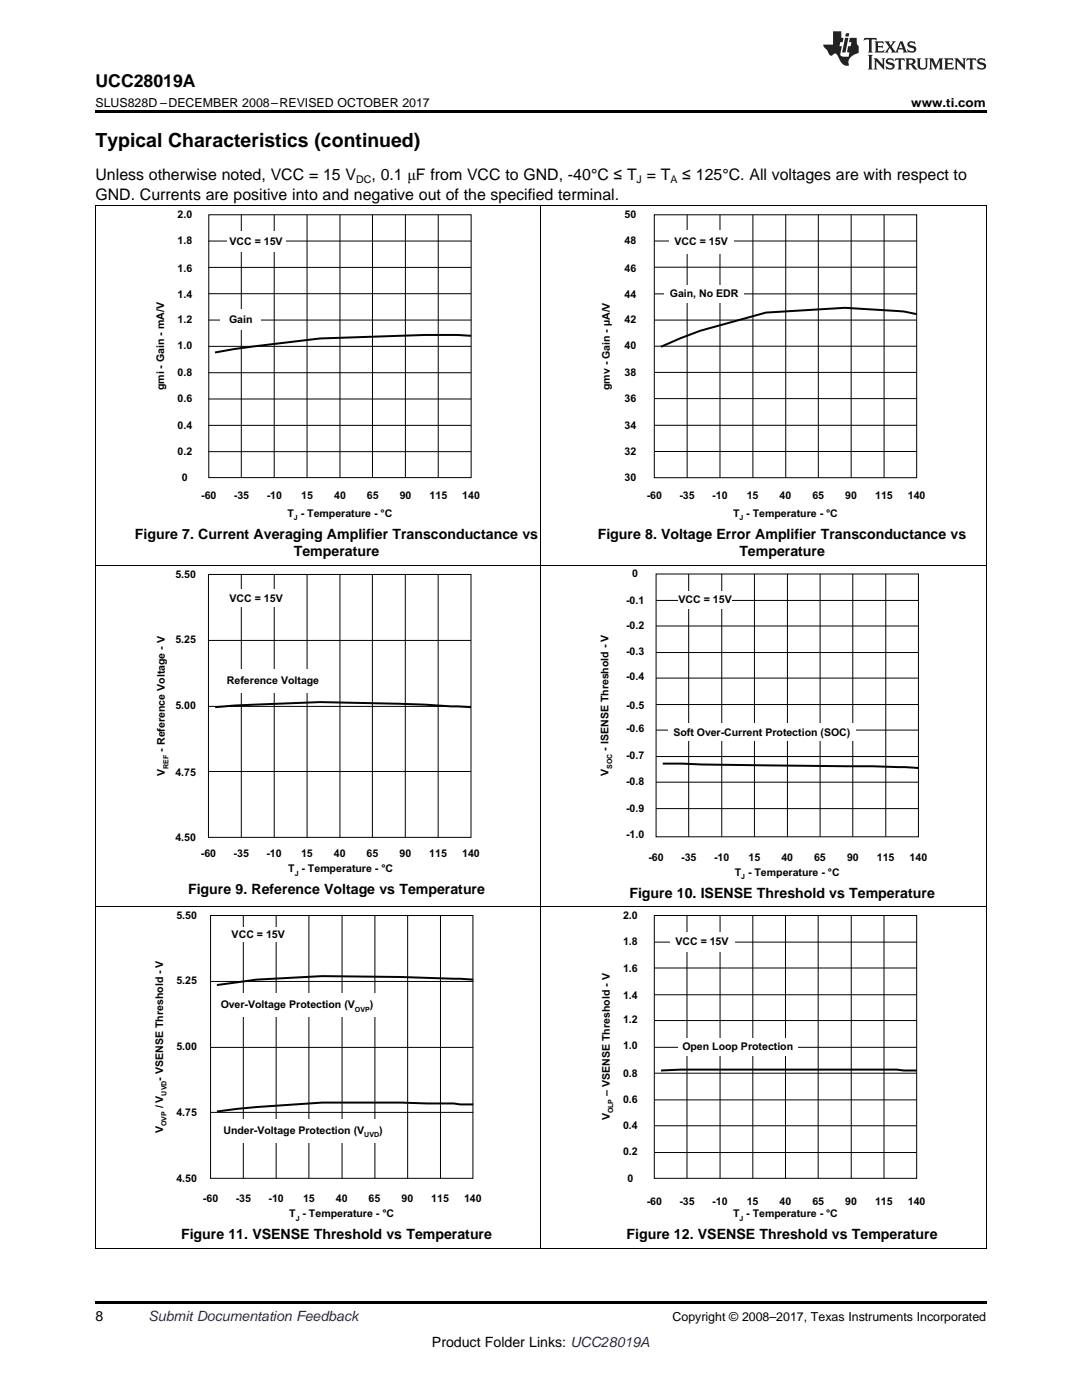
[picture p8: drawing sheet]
<svg xmlns="http://www.w3.org/2000/svg" width="216mm" height="279mm" viewBox="0 0 216 279" stroke-linecap="round" stroke-linejoin="round" font-family="sans-serif">
<defs><g id="words">
<text font-size="3.9" x="19" y="29.3">Typical Characteristics (continued)</text>
<text font-size="3.5" x="19" y="17.3">UCC28019A</text>
<g font-size="3.2">
<text x="19" y="36">Unless otherwise noted, VCC = 15 V</text>
<text x="74.1" y="36">, 0.1 μF from VCC to GND, -40°C ≤ T = T</text>
<text x="136.1" y="36">≤ 125°C. All voltages are with respect to</text>
<text x="19" y="39.9">GND. Currents are positive into and negative out of the specified terminal.</text>
</g>
<g font-size="2.8">
<text x="26.9" y="107.5">Figure 7. Current Averaging Amplifier Transconductance vs</text>
<text x="119.3" y="107.5">Figure 8. Voltage Error Amplifier Transconductance vs</text>
<text x="58.6" y="111.1">Temperature</text>
<text x="147.5" y="111.1">Temperature</text>
<text x="37.5" y="178.4">Figure 9. Reference Voltage vs Temperature</text>
<text x="125.6" y="179.2">Figure 10. ISENSE Threshold vs Temperature</text>
<text x="36.1" y="247.4">Figure 11. VSENSE Threshold vs Temperature</text>
<text x="125" y="247.4">Figure 12. VSENSE Threshold vs Temperature</text>
<text x="19" y="263.6">8</text>
<text x="86.2" y="268.9">Product Folder Links: UCC28019A</text>
</g>
<text font-size="2.8" fill="#0000c8" x="29.6" y="263.6">Submit Documentation Feedback</text>
<g font-size="2.5">
<text x="19" y="21.4">SLUS828D –DECEMBER 2008–REVISED OCTOBER 2017</text>
<text x="181.8" y="21.4">www.ti.com</text>
<text x="134.2" y="263.6">Copyright © 2008–2017, Texas Instruments Incorporated</text>
</g>
<g font-size="2.1">
<text x="71.1" y="36.6">DC</text>
<text x="127" y="36.6">J</text>
<text x="133.8" y="36.6">A</text>
</g>
<g font-size="2.1" fill="#010202">
<text x="35.4" y="43.5">2.0</text>
<text x="124.6" y="43.5">50</text>
<text x="35.4" y="48.7">1.8</text>
<text x="45.8" y="48.9">VCC = 15V</text>
<text x="124.6" y="48.7">48</text>
<text x="134.6" y="48.9">VCC = 15V</text>
<text x="35.4" y="59.4">1.4</text>
<text x="35.4" y="54.2">1.6</text>
<text x="124.6" y="59.5">44</text>
<text x="124.6" y="54.2">46</text>
<text x="133.7" y="59.3">Gain, No EDR</text>
<text x="35.4" y="64.4">1.2</text>
<text x="45.7" y="64.4">Gain</text>
<text x="124.6" y="64.4">42</text>
<text x="35.4" y="69.6">1.0</text>
<text x="124.6" y="69.6">40</text>
<text x="32.8" y="77.9" transform="rotate(-90 32.8 77.9)">gmi - Gain - mA/V</text>
<text x="35.4" y="75.1">0.8</text>
<text x="121.7" y="77.8" transform="rotate(-90 121.7 77.8)">gmv - Gain - µA/V</text>
<text x="124.6" y="75.1">38</text>
<text x="35.4" y="80.3">0.6</text>
<text x="124.6" y="80.3">36</text>
<text x="35.4" y="85.5">0.4</text>
<text x="124.6" y="85.5">34</text>
<text x="35.4" y="90.7">0.2</text>
<text x="36.3" y="96">0</text>
<text x="124.6" y="90.8">32</text>
<text x="124.6" y="96">30</text>
<text x="40.1" y="99.5">-60</text>
<text x="46.7" y="99.5">-35</text>
<text x="53.2" y="99.5">-10</text>
<text x="60.1" y="99.5">15</text>
<text x="66.7" y="99.5">40</text>
<text x="73.2" y="99.5">65</text>
<text x="79.8" y="99.5">90</text>
<text x="85.7" y="99.5">115</text>
<text x="92.3" y="99.5">140</text>
<text x="129" y="99.5">-60</text>
<text x="135.6" y="99.5">-35</text>
<text x="142.1" y="99.5">-10</text>
<text x="149" y="99.5">15</text>
<text x="155.6" y="99.5">40</text>
<text x="162.1" y="99.5">65</text>
<text x="168.7" y="99.5">90</text>
<text x="174.6" y="99.5">115</text>
<text x="181.1" y="99.5">140</text>
<text x="57.4" y="103.1">T - Temperature - °C</text>
<text x="146.3" y="103.1">T - Temperature - °C</text>
<text x="35" y="115.3">5.50</text>
<text x="126.2" y="115.2">0</text>
<text x="45.8" y="120.1">VCC = 15V</text>
<text x="124.9" y="125.6">-0.2</text>
<text x="124.9" y="120.5">-0.1</text>
<text x="135.4" y="120.4">VCC = 15V</text>
<text x="35" y="128.4">5.25</text>
<text x="124.9" y="130.7">-0.3</text>
<text x="45.3" y="136.4">Reference Voltage</text>
<text x="124.9" y="135.8">-0.4</text>
<text x="35" y="141.5">5.00</text>
<text x="124.9" y="141.4">-0.5</text>
<text x="32.9" y="150" transform="rotate(-90 32.9 150)">- Reference Voltage - V</text>
<text x="121.4" y="149.8" transform="rotate(-90 121.4 149.8)">- ISENSE Threshold - V</text>
<text x="124.9" y="146.2">-0.6</text>
<text x="134.4" y="146.8">Soft Over-Current Protection (SOC)</text>
<text x="32.9" y="154.8" transform="rotate(-90 32.9 154.8)">V</text>
<text x="35" y="154.9">4.75</text>
<text x="121.4" y="154.9" transform="rotate(-90 121.4 154.9)">V</text>
<text x="124.9" y="151.6">-0.7</text>
<text x="124.9" y="156.6">-0.8</text>
<text x="124.9" y="162">-0.9</text>
<text x="35" y="167.8">4.50</text>
<text x="124.9" y="167.3">-1.0</text>
<text x="40.1" y="171">-60</text>
<text x="46.6" y="171">-35</text>
<text x="53.2" y="171">-10</text>
<text x="60.1" y="171">15</text>
<text x="66.6" y="171">40</text>
<text x="73.2" y="171">65</text>
<text x="79.7" y="171">90</text>
<text x="85.7" y="171">115</text>
<text x="92.2" y="171">140</text>
<text x="129.4" y="171.8">-60</text>
<text x="135.9" y="171.8">-35</text>
<text x="142.5" y="171.8">-10</text>
<text x="149.4" y="171.8">15</text>
<text x="155.9" y="171.8">40</text>
<text x="162.4" y="171.8">65</text>
<text x="169" y="171.8">90</text>
<text x="175" y="171.8">115</text>
<text x="181.5" y="171.8">140</text>
<text x="57.5" y="174">T - Temperature - °C</text>
<text x="146.6" y="174.8">T - Temperature - °C</text>
<text x="35.2" y="183.3">5.50</text>
<text x="124.3" y="183.3">2.0</text>
<text x="46.2" y="187.2">VCC = 15V</text>
<text x="124.3" y="188.6">1.8</text>
<text x="134.8" y="188.6">VCC = 15V</text>
<text x="35.2" y="196.5">5.25</text>
<text x="124.3" y="194.1">1.6</text>
<text x="44" y="201.2">Over-Voltage Protection (V</text>
<text x="73.8" y="201.2">)</text>
<text x="124.3" y="199.3">1.4</text>
<text x="35.2" y="209.6">5.00</text>
<text x="124.3" y="209.4">1.0</text>
<text x="124.3" y="204.2">1.2</text>
<text x="136.2" y="209.6">Open Loop Protection</text>
<text x="32.5" y="215.7" transform="rotate(-90 32.5 215.7)">- VSENSE Threshold - V</text>
<text x="124.3" y="214.9">0.8</text>
<text x="32.5" y="221.2" transform="rotate(-90 32.5 221.2)">/ V</text>
<text x="121.7" y="218.7" transform="rotate(-90 121.7 218.7)">– VSENSE Threshold - V</text>
<text x="124.3" y="220.2">0.6</text>
<text x="32.5" y="226.2" transform="rotate(-90 32.5 226.2)">V</text>
<text x="35.2" y="222.7">4.75</text>
<text x="44.6" y="226.3">Under-Voltage Protection (V</text>
<text x="75.6" y="226.3">)</text>
<text x="121.7" y="223.6" transform="rotate(-90 121.7 223.6)">V</text>
<text x="124.3" y="225.4">0.4</text>
<text x="124.3" y="230.6">0.2</text>
<text x="35.2" y="235.8">4.50</text>
<text x="40.5" y="240">-60</text>
<text x="47" y="240">-35</text>
<text x="53.6" y="240">-10</text>
<text x="60.5" y="240">15</text>
<text x="67" y="240">40</text>
<text x="73.5" y="240">65</text>
<text x="80.1" y="240">90</text>
<text x="86.1" y="240">115</text>
<text x="92.6" y="240">140</text>
<text x="125.2" y="235.8">0</text>
<text x="57.7" y="242.9">T - Temperature - °C</text>
<text x="129" y="240.6">-60</text>
<text x="135.6" y="240.6">-35</text>
<text x="142.1" y="240.6">-10</text>
<text x="146.3" y="242.9">T - Temperature - °C</text>
<text x="149" y="240.6">15</text>
<text x="155.6" y="240.6">40</text>
<text x="162.1" y="240.6">65</text>
<text x="168.7" y="240.6">90</text>
<text x="174.6" y="240.6">115</text>
<text x="181.1" y="240.6">140</text>
</g>
<g font-size="1.4" fill="#010202">
<text x="58.6" y="103.8">J</text>
<text x="147.5" y="103.8">J</text>
<text x="33.6" y="153.4" transform="rotate(-90 33.6 153.4)">REF</text>
<text x="122.1" y="153.5" transform="rotate(-90 122.1 153.5)">SOC</text>
<text x="58.8" y="174.7">J</text>
<text x="147.9" y="175.5">J</text>
<text x="70.8" y="201.9">OVP</text>
<text x="33.2" y="218.6" transform="rotate(-90 33.2 218.6)">UVD</text>
<text x="33.2" y="224.8" transform="rotate(-90 33.2 224.8)">OVP</text>
<text x="72.7" y="227">UVD</text>
<text x="122.4" y="222.2" transform="rotate(-90 122.4 222.2)">OLP</text>
<text x="59" y="243.7">J</text>
<text x="147.5" y="243.7">J</text>
</g>
</g></defs>
<path d="M19 259.7h177.8v.5h-177.8z" fill="#000"/>
<path d="M19.1 181v68.1M107.9 181v68.1M196.8 181v68.1M19 249.1h177.8" fill="none" stroke="#000" stroke-width=".2"/>
<path d="M94.4 195.5l-14.4-.5-15.7-.2-13.1 .7-7.9 1.1M94.4 220.4h-2.6l-1.3-.2h-5.2a226.3 226.3 0 0 0-42 1.6" fill="none" stroke="#010202" stroke-width=".4"/>
<path d="M42 182.7h52.4v52.5h-52.4zM42 195.9h52.4M48.6 182.7v52.5M55.1 182.7v52.5M61.6 182.7v52.5M68.3 182.7v52.5M74.8 182.7v52.5M81.3 182.7v52.5M87.9 182.7v52.5M42 209h52.4M42 222h52.4" fill="none" stroke="#010202" stroke-width=".2"/>
<g fill="#fff">
<path d="M44.4 223.2h32.1v4.8h-32.1z" fill-rule="evenodd"/>
<path d="M43.2 198.2h32.1v4.8h-32.1z" fill-rule="evenodd"/>
<path d="M46.2 185.1h10.7v3h-10.7z" fill-rule="evenodd"/>
</g>
<g fill="none" stroke="#010202" stroke-width=".2">
<path d="M130.6 182.7h52.3v52.5h-52.3zM130.6 198.5h52.3M130.6 193.2h52.3M130.6 188h52.3M137.1 182.7v52.5M143.7 182.7v52.5M150.2 182.7v52.5M156.7 182.7v52.5M163.3 182.7v52.5M169.9 182.7v52.5M176.4 182.7v52.5M130.6 219.5h52.3"/>
<path d="M130.6 214.2h52.3M130.6 209h52.3M130.6 203.7h52.3M130.6 230h52.3M130.6 224.7h52.3"/>
</g>
<path d="M131.9 213.6l3.9-.1h43.2l1.3 .1h2.6" fill="none" stroke="#010202" stroke-width=".4"/>
<g fill="#fff">
<path d="M135.3 207.2h23.8v3.5h-23.8z" fill-rule="evenodd"/>
<path d="M133.6 186h12.9v3.9h-12.9z" fill-rule="evenodd"/>
</g>
<path d="M19.1 112.8v68.2M107.9 112.8v68.2M196.8 112.8v68.2M19 180.9h177.8" fill="none" stroke="#000" stroke-width=".2"/>
<path d="M132.2 152.4l41.9 .5 9.2 .4" fill="none" stroke="#010202" stroke-width=".4"/>
<g fill="none" stroke="#010202" stroke-width=".2">
<path d="M130.9 114.6h52.4v52.4h-52.4zM130.9 119.8h52.4M137.4 114.6v52.4M144 114.6v52.4M150.5 114.6v52.4M157.1 114.6v52.4M163.6 114.6v52.4M170.2 114.6v52.4M176.7 114.6v52.4M130.9 135.3h52.4M130.9 130.2h52.4M130.9 124.9h52.4"/>
<path d="M130.9 156.1h52.4M130.9 151h52.4M130.9 145.7h52.4M130.9 140.6h52.4M130.9 161.4h52.4"/>
</g>
<g fill="#fff">
<path d="M133.3 144.4h37.5v3.5h-37.5z" fill-rule="evenodd"/>
<path d="M135.4 118h10.7v3.6h-10.7z" fill-rule="evenodd"/>
</g>
<path d="M42.9 141.1a322.6 322.6 0 0 1 41.9-.5l9.2 .5" fill="none" stroke="#010202" stroke-width=".4"/>
<path d="M41.6 114.6h52.4v52.5h-52.4zM48.2 114.6v52.5M54.7 114.6v52.5M61.3 114.6v52.5M67.8 114.6v52.5M74.3 114.6v52.5M80.9 114.6v52.5M87.4 114.6v52.5M41.6 127.8h52.4M41.6 154h52.4M41.6 141h52.4" fill="none" stroke="#010202" stroke-width=".2"/>
<g fill="#fff">
<path d="M43.8 133.4h21.4v4.8h-21.4z" fill-rule="evenodd"/>
<path d="M44 117.6h14.3v3.6h-14.3z" fill-rule="evenodd"/>
</g>
<path d="M19.1 41.1v71.7M107.9 41.1v71.7M196.8 41.1v71.7M19 112.8h177.8" fill="none" stroke="#000" stroke-width=".2"/>
<path d="M94 67l-2.6-.2h-6.5l-21 .7-13.2 1.6-7.8 1.2" fill="none" stroke="#010202" stroke-width=".4"/>
<g fill="none" stroke="#010202" stroke-width=".2">
<path d="M41.6 58.6h52.4M41.6 53.4h52.4M41.6 48.1h52.4M41.7 42.9h52.3v52.4h-52.3zM48.1 42.9v52.5M54.7 42.9v52.5M61.3 42.9v52.5M67.8 42.9v52.5M74.3 42.9v52.5M80.9 42.9v52.5M87.4 42.9v52.5M41.6 79.6h52.4"/>
<path d="M41.6 74.4h52.4M41.6 69.1h52.4M41.6 63.9h52.4M41.6 90.1h52.4M41.6 84.9h52.4"/>
</g>
<g fill="#fff">
<path d="M44 61.6h8.1v4.2h-8.1z" fill-rule="evenodd"/>
<path d="M45.2 46.1h11.8v4.2h-11.8z" fill-rule="evenodd"/>
</g>
<path d="M183 62.7l-2.7-.5-11.7-.8-15.8 1-13.1 3.6-3.9 1.5-3.9 1.7" fill="none" stroke="#010202" stroke-width=".4"/>
<g fill="none" stroke="#010202" stroke-width=".2">
<path d="M130.6 42.9h52.3v52.4h-52.3zM130.6 58.6h52.4M130.6 53.3h52.4M130.6 48.1h52.4M137.1 42.9v52.4M143.7 42.9v52.4M150.2 42.9v52.4M156.8 42.9v52.4M163.3 42.9v52.4M169.8 42.9v52.4M176.4 42.9v52.4M130.6 79.6h52.4"/>
<path d="M130.6 74.3h52.4M130.6 69.1h52.4M130.6 63.9h52.4M130.6 90.1h52.4M130.6 84.9h52.4"/>
</g>
<g fill="#fff">
<path d="M132.6 56.9h15.8v3.6h-15.8z" fill-rule="evenodd"/>
<path d="M133.5 45.9h12.8v4.7h-12.8z" fill-rule="evenodd"/>
</g>
<path d="M19 41.1h177.8" fill="none" stroke="#000" stroke-width=".2"/>
<path d="M19 22h177.8v.5h-177.8z" fill="#000"/>
<g fill="#231f20">
<path d="M172.5 7.6l-.1 .5 .4-.2h.6v.1v2.1l-.2 .4h.9l-.2-.4v-2.1l.1-.1h.5l.5 .2-.2-.5zM174.5 8.3l.2 .3v1.5l-.2 .4h1.8l.2-.6a1.04 1.04 0 0 1-1.3 .2v-.7h.6l.3 .2v-.6l-.3 .2h-.6v-.6l.8-.1 .4 .3-.2-.5zM176.5 8.3l.9 1.1-.9 1.1h.8l-.2-.2 .4-.7 .5 .7-.2 .2h1.5l-.2-.2 .2-.4h.9l.1 .4-.2 .2h1l-.3-.3-.7-1.9h-.5l-.9 2-.8-1 .9-1h-.8l.1 .3-.4 .5-.3-.6 .1-.2zM179.7 8.6l.4 1h-.7zM181.3 8.4a.63 .63 0 0 0-.2 .7 .63 .63 0 0 0 .6 .4l.6 .2 .1 .2a.75 .75 0 0 1-.7 .4 .75 .75 0 0 1-.6-.5l.1 .7 .1-.1a1.11 1.11 0 0 0 1.5-.6 1.13 1.13 0 0 0-1.2-.8l-.1-.4a1.04 1.04 0 0 1 1.2 .2l-.2-.5-.2 .1-.4-.2zM173.2 10.9l.2 .4v2.2l-.2 .4h1l-.3-.4v-2.2l.3-.4zM174.3 11.6l.3 .4v1.5l-.3 .4h.8l-.2-.4v-1.3l1.5 1.7v-1.9l.2-.4h-.7l.2 .4v.9l-1.1-1.3zM177 11.8a.62 .62 0 0 0-.2 .7 .62 .62 0 0 0 .6 .4l.6 .1 .1 .3a.76 .76 0 0 1-.7 .3 .76 .76 0 0 1-.7-.4l.2 .7 .1-.1a1.11 1.11 0 0 0 1.5-.6 1.13 1.13 0 0 0-1.2-.8l-.1-.4a1.04 1.04 0 0 1 1.2 .2l-.2-.6-.2 .1-.5-.1zM178.7 11.6l-.2 .6a.61 .61 0 0 1 .8-.3v1.6l-.2 .4h.9l-.2-.4v-1.6a.63 .63 0 0 1 .7 .3l-.1-.6zM180.6 11.6l.3 .4v1.5l-.3 .4h1l-.2-.2-.1-.8 .6 .2a.76 .76 0 0 0 1.2 .7l-1-1a.58 .58 0 0 0 .6-.5 .58 .58 0 0 0-.5-.6zM181.4 11.9h.1a.45 .45 0 0 1 .5 .1 .45 .45 0 0 1 .1 .5l-.8 .2zM182.9 11.6l.2 .2a2.17 2.17 0 0 0 .3 1.9 .99 .99 0 0 0 1.6-.6v-1.1l.2-.4h-.7l.2 .2a1.92 1.92 0 0 1-.2 1.8 .6 .6 0 0 1-.9-.5v-1.1l.2-.4zM185.4 11.6l.2 .4v1.5l-.2 .4h.7l-.2-.4v-1.4l.8 1.8 .8-1.8v1.4l-.2 .4h.9l-.2-.4v-1.5l.2-.4h-.8l-.6 1.5-.6-1.5zM188.4 11.6l.2 .4v1.5l-.2 .4h1.8l.1-.6a1.04 1.04 0 0 1-1.2 .1v-.6h.5l.4 .2v-.6l-.4 .2h-.5v-.7h.8l.3 .3-.1-.6zM190.5 11.6l.2 .4v1.5l-.2 .4h.7l-.2-.4v-1.3l1.5 1.7v-1.9l.2-.4h-.7l.2 .4v.9l-1.1-1.3zM192.9 11.6l-.1 .6a.61 .61 0 0 1 .7-.3l.1 1.6-.3 .4h1l-.3-.4 .1-1.6a.63 .63 0 0 1 .7 .3l-.1-.6zM195.2 11.8a.62 .62 0 0 0-.2 .7 .62 .62 0 0 0 .6 .4l.6 .1 .1 .3a.76 .76 0 0 1-.7 .3 .76 .76 0 0 1-.6-.4l.1 .7 .1-.1a1.11 1.11 0 0 0 1.6-.6 1.13 1.13 0 0 0-1.3-.8l-.1-.4a1.04 1.04 0 0 1 1.2 .2l-.1-.6-.2 .1-.5-.1z"/>
<path d="M166.2 6.3v2.6h-1.9v.4l.8 .9a.91 .91 0 0 0 1 .8 .56 .56 0 0 1 .5-.3 .56 .56 0 0 1 .5 .3l.4 .8a1.53 1.53 0 0 0 1.9 1.2 1.54 1.54 0 0 1 1-2.1l.9-.3v-1.4a1.52 1.52 0 0 1-.4-1.6h-1.3l-.2 .8h.5l-.2 .8h-.5l-.1 1v.2l.4 .1-.2 .8a1.93 1.93 0 0 1-1.6-.3l.3-1.8h-.5l.2-.8h.4l.2-.8h-.4v-1.3zM168.6 7.6l-.6 2.9h.7l.6-2.9zM168.8 6.6l-.1 .7h.6l.2-.7z"/>
</g>
<use href="#words"/>
</svg>
